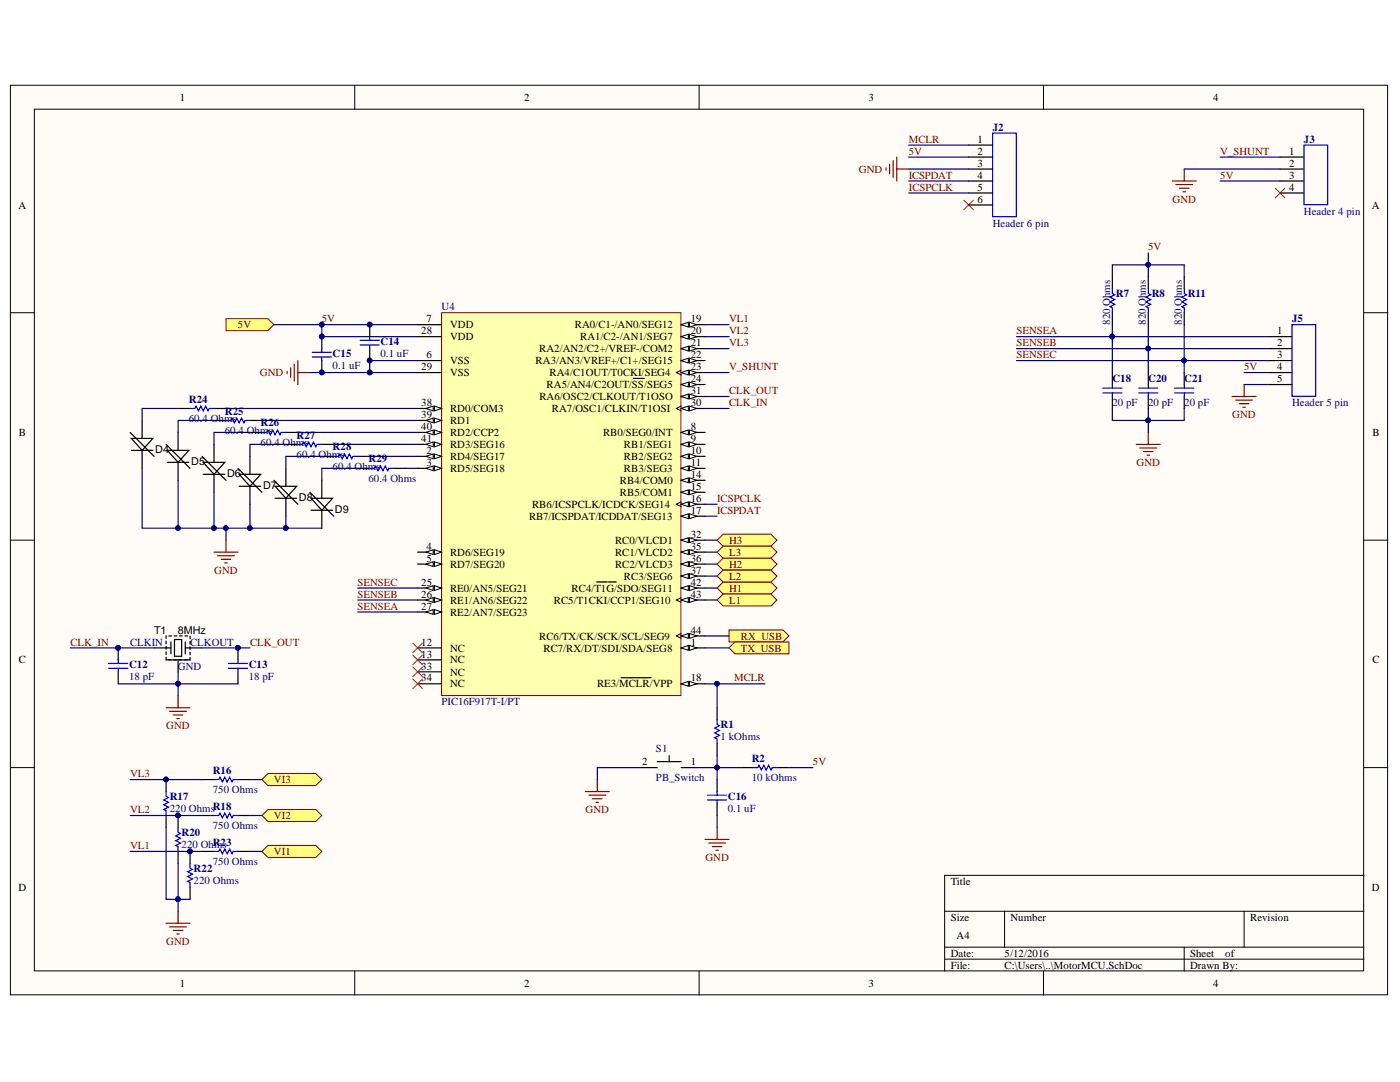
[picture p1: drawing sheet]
<svg xmlns="http://www.w3.org/2000/svg" width="279mm" height="216mm" viewBox="0 0 279 216" stroke-linecap="round" stroke-linejoin="round" font-family="sans-serif">
<defs><g id="words">
<g font-size="2.2">
<text x="35.9" y="20.1">1</text>
<text x="104.6" y="20.1">2</text>
<text x="173.3" y="20.1">3</text>
<text x="242.1" y="20.1">4</text>
<text x="195.1" y="28.5">1</text>
<text x="195.1" y="30.9">2</text>
<text x="195.1" y="33.2">3</text>
<text x="195.1" y="35.7">4</text>
<text x="257.3" y="30.9">1</text>
<text x="257.3" y="33.2">2</text>
<text x="257.3" y="35.7">3</text>
<text x="3.7" y="41.6">A</text>
<text x="195.1" y="38.1">5</text>
<text x="195.1" y="40.4">6</text>
<text x="257.3" y="38.1">4</text>
<text x="273.8" y="41.6">A</text>
<text x="85.1" y="64.3">7</text>
<text x="89.8" y="65.5">VDD</text>
<text x="114.7" y="65.5">RA0/C1-/AN0/SEG12</text>
<text x="137.9" y="64.3">19</text>
<text x="84.1" y="66.7">28</text>
<text x="85.1" y="71.5">6</text>
<text x="89.8" y="67.9">VDD</text>
<text x="107.6" y="70.3">RA2/AN2/C2+/VREF-/COM2</text>
<text x="115.8" y="67.9">RA1/C2-/AN1/SEG7</text>
<text x="137.9" y="66.7">20</text>
<text x="137.9" y="69.1">21</text>
<text x="137.9" y="71.5">22</text>
<text x="254.9" y="66.7">1</text>
<text x="254.9" y="69.1">2</text>
<text x="254.9" y="71.5">3</text>
<text x="84.1" y="73.9">29</text>
<text x="89.8" y="72.7">VSS</text>
<text x="89.8" y="75.1">VSS</text>
<text x="106.9" y="72.7">RA3/AN3/VREF+/C1+/SEG15</text>
<text x="109.1" y="77.4">RA5/AN4/C2OUT/SS/SEG5</text>
<text x="109.7" y="75.1">RA4/C1OUT/T0CKI/SEG4</text>
<text x="137.9" y="73.9">23</text>
<text x="137.9" y="76.3">24</text>
<text x="254.9" y="73.9">4</text>
<text x="254.9" y="76.3">5</text>
<text x="84.1" y="81">38</text>
<text x="84.1" y="83.4">39</text>
<text x="89.8" y="82.2">RD0/COM3</text>
<text x="107.7" y="79.9">RA6/OSC2/CLKOUT/T1OSO</text>
<text x="110.2" y="82.2">RA7/OSC1/CLKIN/T1OSI</text>
<text x="137.9" y="81">30</text>
<text x="137.9" y="78.7">31</text>
<text x="3.8" y="87">B</text>
<text x="84.1" y="85.8">40</text>
<text x="84.1" y="88.2">41</text>
<text x="89.8" y="84.6">RD1</text>
<text x="89.8" y="87">RD2/CCP2</text>
<text x="89.8" y="89.4">RD3/SEG16</text>
<text x="120.3" y="87">RB0/SEG0/INT</text>
<text x="124.5" y="89.4">RB1/SEG1</text>
<text x="137.9" y="85.8">8</text>
<text x="137.9" y="88.2">9</text>
<text x="273.9" y="87">B</text>
<text x="31" y="90.4">D4</text>
<text x="38.2" y="92.7">D5</text>
<text x="45.3" y="95.2">D6</text>
<text x="85.1" y="90.6">2</text>
<text x="85.1" y="93">3</text>
<text x="89.8" y="91.8">RD4/SEG17</text>
<text x="89.8" y="94.2">RD5/SEG18</text>
<text x="124.5" y="91.8">RB2/SEG2</text>
<text x="124.5" y="94.2">RB3/SEG3</text>
<text x="137.9" y="90.6">10</text>
<text x="137.9" y="93">11</text>
<text x="137.9" y="95.4">14</text>
<text x="52.5" y="97.5">D7</text>
<text x="59.7" y="99.9">D8</text>
<text x="106.2" y="101.4">RB6/ICSPCLK/ICDCK/SEG14</text>
<text x="123.7" y="96.5">RB4/COM0</text>
<text x="123.7" y="99">RB5/COM1</text>
<text x="137.9" y="97.8">15</text>
<text x="137.9" y="100.1">16</text>
<text x="66.9" y="102.3">D9</text>
<text x="105.6" y="103.7">RB7/ICSPDAT/ICDDAT/SEG13</text>
<text x="137.9" y="102.5">17</text>
<text x="137.9" y="107.3">32</text>
<text x="85.1" y="109.7">4</text>
<text x="85.1" y="112.1">5</text>
<text x="89.8" y="110.9">RD6/SEG19</text>
<text x="89.8" y="113.3">RD7/SEG20</text>
<text x="122.8" y="108.5">RC0/VLCD1</text>
<text x="122.8" y="110.9">RC1/VLCD2</text>
<text x="122.8" y="113.3">RC2/VLCD3</text>
<text x="137.9" y="109.7">35</text>
<text x="137.9" y="112.1">36</text>
<text x="84.1" y="116.9">25</text>
<text x="84.1" y="119.3">26</text>
<text x="89.8" y="118.1">RE0/AN5/SEG21</text>
<text x="114.1" y="118.1">RC4/T1G/SDO/SEG11</text>
<text x="124.5" y="115.7">RC3/SEG6</text>
<text x="137.9" y="114.5">37</text>
<text x="137.9" y="116.9">42</text>
<text x="137.9" y="119.3">43</text>
<text x="84.1" y="121.6">27</text>
<text x="89.8" y="120.5">RE1/AN6/SEG22</text>
<text x="89.8" y="122.8">RE2/AN7/SEG23</text>
<text x="110.5" y="120.5">RC5/T1CKI/CCP1/SEG10</text>
<text x="30.7" y="126.4">T1</text>
<text x="35.5" y="126.4">8MHz</text>
<text x="84.1" y="128.8">12</text>
<text x="84.1" y="131.2">13</text>
<text x="89.8" y="130">NC</text>
<text x="107.6" y="127.6">RC6/TX/CK/SCK/SCL/SEG9</text>
<text x="108.5" y="130">RC7/RX/DT/SDI/SDA/SEG8</text>
<text x="137.9" y="128.8">1</text>
<text x="137.9" y="126.4">44</text>
<text x="3.8" y="132.4">C</text>
<text x="84.1" y="133.6">33</text>
<text x="84.1" y="136">34</text>
<text x="89.8" y="132.4">NC</text>
<text x="89.8" y="134.8">NC</text>
<text x="89.8" y="137.2">NC</text>
<text x="119.2" y="137.2">RE3/MCLR/VPP</text>
<text x="137.9" y="136">18</text>
<text x="273.9" y="132.4">C</text>
<text x="128.2" y="152.7">2</text>
<text x="137.9" y="152.7">1</text>
<text x="3.7" y="177.8">D</text>
<text x="189.7" y="176.6">Title</text>
<text x="273.8" y="177.8">D</text>
<text x="189.7" y="183.8">Size</text>
<text x="201.7" y="183.8">Number</text>
<text x="249.5" y="183.8">Revision</text>
<text x="189.7" y="190.9">Date:</text>
<text x="190.9" y="187.4">A4</text>
<text x="200.5" y="190.9">5/12/2016</text>
<text x="237.5" y="190.9">Sheet</text>
<text x="244.5" y="190.9">of</text>
<text x="35.9" y="196.9">1</text>
<text x="104.6" y="196.9">2</text>
<text x="173.3" y="196.9">3</text>
<text x="189.7" y="193.3">File:</text>
<text x="200.5" y="193.3">C:\Users\..\MotorMCU.SchDoc</text>
<text x="237.5" y="193.3">Drawn By:</text>
<text x="242.1" y="196.9">4</text>
</g>
<g font-size="2.2" fill="#800000">
<text x="181.4" y="28.5">MCLR</text>
<text x="171.4" y="34.5">GND</text>
<text x="181.4" y="30.9">5V</text>
<text x="181.4" y="35.7">ICSPDAT</text>
<text x="243.5" y="30.9">V_SHUNT</text>
<text x="243.5" y="35.7">5V</text>
<text x="181.4" y="38.1">ICSPCLK</text>
<text x="234" y="40.4">GND</text>
<text x="229.1" y="50">5V</text>
<text x="47.5" y="65.5">5V</text>
<text x="64.2" y="64.3">5V</text>
<text x="145.5" y="64.3">VL1</text>
<text x="145.5" y="66.7">VL2</text>
<text x="145.5" y="69.1">VL3</text>
<text x="202.9" y="66.7">SENSEA</text>
<text x="202.9" y="69.1">SENSEB</text>
<text x="202.9" y="71.5">SENSEC</text>
<text x="51.9" y="75.1">GND</text>
<text x="145.5" y="73.9">V_SHUNT</text>
<text x="248.3" y="73.9">5V</text>
<text x="145.5" y="81">CLK_IN</text>
<text x="145.5" y="78.7">CLK_OUT</text>
<text x="245.9" y="83.4">GND</text>
<text x="226.8" y="93">GND</text>
<text x="143.1" y="100.1">ICSPCLK</text>
<text x="143.1" y="102.5">ICSPDAT</text>
<text x="145.5" y="113.3">H2</text>
<text x="145.5" y="108.5">H3</text>
<text x="145.5" y="110.9">L3</text>
<text x="42.8" y="114.5">GND</text>
<text x="71.4" y="119.3">SENSEB</text>
<text x="71.4" y="116.9">SENSEC</text>
<text x="145.5" y="118.1">H1</text>
<text x="145.5" y="115.7">L2</text>
<text x="71.4" y="121.6">SENSEA</text>
<text x="145.5" y="120.5">L1</text>
<text x="14" y="128.8">CLK_IN</text>
<text x="49.9" y="128.8">CLK_OUT</text>
<text x="147.9" y="127.6">RX_USB</text>
<text x="147.9" y="130">TX_USB</text>
<text x="146.5" y="136">MCLR</text>
<text x="33.2" y="145.5">GND</text>
<text x="26" y="155.1">VL3</text>
<text x="162.3" y="152.7">5V</text>
<text x="54.7" y="156.3">VI3</text>
<text x="26" y="162.3">VL2</text>
<text x="54.7" y="163.4">VI2</text>
<text x="116.9" y="162.3">GND</text>
<text x="26" y="169.4">VL1</text>
<text x="54.7" y="170.6">VI1</text>
<text x="140.8" y="171.8">GND</text>
<text x="33.2" y="188.5">GND</text>
</g>
<g font-size="2.2" fill="#000080">
<text x="198.1" y="26.1">J2</text>
<text x="260.2" y="28.5">J3</text>
<text x="198.1" y="45.2">Header 6 pin</text>
<text x="260.2" y="42.8">Header 4 pin</text>
<text x="222.7" y="59.3">R7</text>
<text x="229.9" y="59.3">R8</text>
<text x="237.1" y="59.3">R11</text>
<text x="88.1" y="61.9">U4</text>
<text x="221.5" y="64.8" transform="rotate(-90 221.5 64.8)">820 Ohms</text>
<text x="228.7" y="64.8" transform="rotate(-90 228.7 64.8)">820 Ohms</text>
<text x="235.9" y="64.8" transform="rotate(-90 235.9 64.8)">820 Ohms</text>
<text x="257.9" y="64.3">J5</text>
<text x="66.4" y="71.2">C15</text>
<text x="75.9" y="68.9">C14</text>
<text x="75.9" y="71.2">0.1 uF</text>
<text x="66.4" y="73.6">0.1 uF</text>
<text x="222" y="76.3">C18</text>
<text x="229.1" y="76.3">C20</text>
<text x="236.3" y="76.3">C21</text>
<text x="37.7" y="80.3">R24</text>
<text x="44.9" y="82.7">R25</text>
<text x="222" y="81">20 pF</text>
<text x="229.1" y="81">20 pF</text>
<text x="236.3" y="81">20 pF</text>
<text x="257.9" y="81">Header 5 pin</text>
<text x="37.7" y="84.2">60.4 Ohms</text>
<text x="44.9" y="86.5">60.4 Ohms</text>
<text x="52" y="85.1">R26</text>
<text x="52" y="88.9">60.4 Ohms</text>
<text x="59.2" y="87.5">R27</text>
<text x="66.4" y="89.9">R28</text>
<text x="59.2" y="91.3">60.4 Ohms</text>
<text x="66.4" y="93.7">60.4 Ohms</text>
<text x="73.5" y="92.3">R29</text>
<text x="73.5" y="96.1">60.4 Ohms</text>
<text x="26" y="128.8">CLKIN</text>
<text x="37.9" y="128.8">CLKOUT</text>
<text x="25.8" y="133.4">C12</text>
<text x="25.8" y="135.8">18 pF</text>
<text x="35.5" y="133.6">GND</text>
<text x="49.6" y="133.4">C13</text>
<text x="49.6" y="135.8">18 pF</text>
<text x="88.1" y="140.7">PIC16F917T-I/PT</text>
<text x="143.8" y="145.3">R1</text>
<text x="143.8" y="147.7">1 kOhms</text>
<text x="42.5" y="154.4">R16</text>
<text x="130.9" y="150.1">S1</text>
<text x="130.9" y="155.8">PB_Switch</text>
<text x="150" y="152">R2</text>
<text x="150" y="155.8">10 kOhms</text>
<text x="33.9" y="159.6">R17</text>
<text x="42.5" y="158.2">750 Ohms</text>
<text x="145.3" y="159.6">C16</text>
<text x="33.9" y="162">220 OhmsR18</text>
<text x="36.2" y="166.8">R20</text>
<text x="42.5" y="165.4">750 Ohms</text>
<text x="145.3" y="162">0.1 uF</text>
<text x="36.2" y="169.2">220 Ohms</text>
<text x="38.6" y="174">R22</text>
<text x="42.5" y="168.7">R23</text>
<text x="42.5" y="172.5">750 Ohms</text>
<text x="38.6" y="176.4">220 Ohms</text>
</g>
</g></defs>
<g fill="#fffcf8" stroke="#000" stroke-width=".2">
<path d="M2.1 17h274.8v181.5h-274.8z"/>
<path d="M6.9 21.8h265.2v171.9h-265.2z"/>
</g>
<g fill="none" stroke="#000" stroke-width=".2">
<path d="M70.8 17v4.8M139.5 17v4.8M208.2 17v4.8M2.1 62.4h4.8M272.2 62.4h4.8M2.1 107.8h4.8M272.2 107.8h4.8M2.1 153.2h4.8M272.2 153.2h4.8M272.2 174.7h-83.7v19.1M70.8 193.8v4.8M139.5 193.8v4.8"/>
<path d="M188.5 181.8h83.7M188.5 189h83.7M188.5 191.4h83.7M200.5 181.8v7.2M208.2 193.8v4.8M236.3 189v4.8M248.3 181.8v7.2"/>
</g>
<path d="M88.1 62.4h47.8v76.4h-47.8z" fill="#ffffb0" stroke="#800000" stroke-width=".2"/>
<path d="M135.9 129.3h4.8" fill="none" stroke="#000" stroke-width=".24"/>
<path d="M135.9 129.3l1.5-.5v1z" fill="#fffcf8"/>
<path d="M135.9 129.3l1.5-.5v1z" fill="none" stroke="#000" stroke-width=".2"/>
<path d="M137.6 128.8l1.4 .5-1.4 .5z" fill="#fffcf8"/>
<path d="M137.6 128.8l1.4 .5-1.4 .5z" fill="none" stroke="#000" stroke-width=".2"/>
<path d="M83.3 91.1h4.8" fill="none" stroke="#000" stroke-width=".24"/>
<path d="M86.7 90.6l1.4 .5-1.4 .4z" fill="#fffcf8"/>
<path d="M86.7 90.6l1.4 .5-1.4 .4z" fill="none" stroke="#000" stroke-width=".2"/>
<path d="M85 91.1l1.5-.5v.9z" fill="#fffcf8"/>
<path d="M85 91.1l1.5-.5v.9z" fill="none" stroke="#000" stroke-width=".2"/>
<path d="M83.3 93.5h4.8" fill="none" stroke="#000" stroke-width=".24"/>
<path d="M86.7 93l1.4 .5-1.4 .4z" fill="#fffcf8"/>
<path d="M86.7 93l1.4 .5-1.4 .4z" fill="none" stroke="#000" stroke-width=".2"/>
<path d="M85 93.5l1.5-.5v.9z" fill="#fffcf8"/>
<path d="M85 93.5l1.5-.5v.9z" fill="none" stroke="#000" stroke-width=".2"/>
<path d="M83.3 110.2h4.8" fill="none" stroke="#000" stroke-width=".24"/>
<path d="M86.7 109.7l1.4 .5-1.4 .4z" fill="#fffcf8"/>
<path d="M86.7 109.7l1.4 .5-1.4 .4z" fill="none" stroke="#000" stroke-width=".2"/>
<path d="M85 110.2l1.5-.5v.9z" fill="#fffcf8"/>
<path d="M85 110.2l1.5-.5v.9z" fill="none" stroke="#000" stroke-width=".2"/>
<path d="M83.3 112.6h4.8" fill="none" stroke="#000" stroke-width=".24"/>
<path d="M86.7 112.1l1.4 .5-1.4 .4z" fill="#fffcf8"/>
<path d="M86.7 112.1l1.4 .5-1.4 .4z" fill="none" stroke="#000" stroke-width=".2"/>
<path d="M85 112.6l1.5-.5v.9z" fill="#fffcf8"/>
<path d="M85 112.6l1.5-.5v.9z" fill="none" stroke="#000" stroke-width=".2"/>
<path d="M83.3 72h4.8M83.3 64.8h4.8M135.9 86.3h4.8" fill="none" stroke="#000" stroke-width=".24"/>
<path d="M135.9 86.3l1.5-.5v1z" fill="#fffcf8"/>
<path d="M135.9 86.3l1.5-.5v1z" fill="none" stroke="#000" stroke-width=".2"/>
<path d="M137.6 85.8l1.4 .5-1.4 .5z" fill="#fffcf8"/>
<path d="M137.6 85.8l1.4 .5-1.4 .5z" fill="none" stroke="#000" stroke-width=".2"/>
<path d="M135.9 88.7h4.8" fill="none" stroke="#000" stroke-width=".24"/>
<path d="M135.9 88.7l1.5-.5v1z" fill="#fffcf8"/>
<path d="M135.9 88.7l1.5-.5v1z" fill="none" stroke="#000" stroke-width=".2"/>
<path d="M137.6 88.2l1.4 .5-1.4 .5z" fill="#fffcf8"/>
<path d="M137.6 88.2l1.4 .5-1.4 .5z" fill="none" stroke="#000" stroke-width=".2"/>
<path d="M135.9 91.1h4.8" fill="none" stroke="#000" stroke-width=".24"/>
<path d="M135.9 91.1l1.5-.5v.9z" fill="#fffcf8"/>
<path d="M135.9 91.1l1.5-.5v.9z" fill="none" stroke="#000" stroke-width=".2"/>
<path d="M137.6 90.6l1.4 .5-1.4 .4z" fill="#fffcf8"/>
<path d="M137.6 90.6l1.4 .5-1.4 .4z" fill="none" stroke="#000" stroke-width=".2"/>
<path d="M135.9 93.5h4.8" fill="none" stroke="#000" stroke-width=".24"/>
<path d="M135.9 93.5l1.5-.5v.9z" fill="#fffcf8"/>
<path d="M135.9 93.5l1.5-.5v.9z" fill="none" stroke="#000" stroke-width=".2"/>
<path d="M137.6 93l1.4 .5-1.4 .4z" fill="#fffcf8"/>
<path d="M137.6 93l1.4 .5-1.4 .4z" fill="none" stroke="#000" stroke-width=".2"/>
<path d="M135.9 95.8h4.8M83.3 129.3h4.8M83.3 131.7h4.8" fill="none" stroke="#000" stroke-width=".24"/>
<path d="M135.9 95.8l1.5-.4v.9z" fill="#fffcf8"/>
<path d="M135.9 95.8l1.5-.4v.9z" fill="none" stroke="#000" stroke-width=".2"/>
<path d="M137.6 95.4l1.4 .4-1.4 .5z" fill="#fffcf8"/>
<path d="M137.6 95.4l1.4 .4-1.4 .5z" fill="none" stroke="#000" stroke-width=".2"/>
<path d="M135.9 98.2h4.8" fill="none" stroke="#000" stroke-width=".24"/>
<path d="M135.9 98.2l1.5-.4v.9z" fill="#fffcf8"/>
<path d="M135.9 98.2l1.5-.4v.9z" fill="none" stroke="#000" stroke-width=".2"/>
<path d="M137.6 97.8l1.4 .4-1.4 .5z" fill="#fffcf8"/>
<path d="M137.6 97.8l1.4 .4-1.4 .5zM135.9 100.1l-.9 .5 .9 .5" fill="none" stroke="#000" stroke-width=".2"/>
<path d="M135.9 100.6h4.8" fill="none" stroke="#000" stroke-width=".24"/>
<path d="M135.9 100.6l1.5-.5v1z" fill="#fffcf8"/>
<path d="M135.9 100.6l1.5-.5v1z" fill="none" stroke="#000" stroke-width=".2"/>
<path d="M137.6 100.1l1.4 .5-1.4 .5z" fill="#fffcf8"/>
<path d="M137.6 100.1l1.4 .5-1.4 .5z" fill="none" stroke="#000" stroke-width=".2"/>
<path d="M135.9 103h4.8" fill="none" stroke="#000" stroke-width=".24"/>
<path d="M135.9 103l1.5-.5v1z" fill="#fffcf8"/>
<path d="M135.9 103l1.5-.5v1z" fill="none" stroke="#000" stroke-width=".2"/>
<path d="M137.6 102.5l1.4 .5-1.4 .5z" fill="#fffcf8"/>
<path d="M137.6 102.5l1.4 .5-1.4 .5z" fill="none" stroke="#000" stroke-width=".2"/>
<path d="M135.9 136.4h4.8" fill="none" stroke="#000" stroke-width=".24"/>
<path d="M135.9 136.4l1.5-.4v.9z" fill="#fffcf8"/>
<path d="M135.9 136.4l1.5-.4v.9z" fill="none" stroke="#000" stroke-width=".2"/>
<path d="M137.6 136l1.4 .4-1.4 .5z" fill="#fffcf8"/>
<path d="M137.6 136l1.4 .4-1.4 .5z" fill="none" stroke="#000" stroke-width=".2"/>
<path d="M135.9 64.8h4.8M124 135.2h3.1M127.2 135.2h1.2M128.5 135.2h1.4" fill="none" stroke="#000" stroke-width=".24"/>
<path d="M135.9 64.8l1.5-.5v1z" fill="#fffcf8"/>
<path d="M135.9 64.8l1.5-.5v1z" fill="none" stroke="#000" stroke-width=".2"/>
<path d="M137.6 64.3l1.4 .5-1.4 .5z" fill="#fffcf8"/>
<path d="M137.6 64.3l1.4 .5-1.4 .5z" fill="none" stroke="#000" stroke-width=".2"/>
<path d="M135.9 67.2h4.8" fill="none" stroke="#000" stroke-width=".24"/>
<path d="M135.9 67.2l1.5-.5v1z" fill="#fffcf8"/>
<path d="M135.9 67.2l1.5-.5v1z" fill="none" stroke="#000" stroke-width=".2"/>
<path d="M137.6 66.7l1.4 .5-1.4 .5z" fill="#fffcf8"/>
<path d="M137.6 66.7l1.4 .5-1.4 .5z" fill="none" stroke="#000" stroke-width=".2"/>
<path d="M135.9 69.6h4.8" fill="none" stroke="#000" stroke-width=".24"/>
<path d="M135.9 69.6l1.5-.5v.9z" fill="#fffcf8"/>
<path d="M135.9 69.6l1.5-.5v.9z" fill="none" stroke="#000" stroke-width=".2"/>
<path d="M137.6 69.1l1.4 .5-1.4 .4z" fill="#fffcf8"/>
<path d="M137.6 69.1l1.4 .5-1.4 .4z" fill="none" stroke="#000" stroke-width=".2"/>
<path d="M135.9 72h4.8" fill="none" stroke="#000" stroke-width=".24"/>
<path d="M135.9 72l1.5-.5v.9z" fill="#fffcf8"/>
<path d="M135.9 72l1.5-.5v.9z" fill="none" stroke="#000" stroke-width=".2"/>
<path d="M137.6 71.5l1.4 .5-1.4 .4z" fill="#fffcf8"/>
<path d="M135.9 73.9l-.9 .4 .9 .5M137.6 71.5l1.4 .5-1.4 .4z" fill="none" stroke="#000" stroke-width=".2"/>
<path d="M135.9 74.3h4.8" fill="none" stroke="#000" stroke-width=".24"/>
<path d="M135.9 74.3l1.5-.4v.9z" fill="#fffcf8"/>
<path d="M135.9 74.3l1.5-.4v.9z" fill="none" stroke="#000" stroke-width=".2"/>
<path d="M137.6 73.9l1.4 .4-1.4 .5z" fill="#fffcf8"/>
<path d="M137.6 73.9l1.4 .4-1.4 .5z" fill="none" stroke="#000" stroke-width=".2"/>
<path d="M135.9 76.7h4.8" fill="none" stroke="#000" stroke-width=".24"/>
<path d="M135.9 76.7l1.5-.4v.9z" fill="#fffcf8"/>
<path d="M135.9 76.7l1.5-.4v.9z" fill="none" stroke="#000" stroke-width=".2"/>
<path d="M137.6 76.3l1.4 .4-1.4 .5z" fill="#fffcf8"/>
<path d="M137.6 76.3l1.4 .4-1.4 .5z" fill="none" stroke="#000" stroke-width=".2"/>
<path d="M126.4 75.5h1M127.5 75.5h1.1M83.3 117.3h4.8" fill="none" stroke="#000" stroke-width=".24"/>
<path d="M86.7 116.9l1.4 .4-1.4 .5z" fill="#fffcf8"/>
<path d="M86.7 116.9l1.4 .4-1.4 .5z" fill="none" stroke="#000" stroke-width=".2"/>
<path d="M85 117.3l1.5-.4v.9z" fill="#fffcf8"/>
<path d="M85 117.3l1.5-.4v.9z" fill="none" stroke="#000" stroke-width=".2"/>
<path d="M83.3 119.7h4.8" fill="none" stroke="#000" stroke-width=".24"/>
<path d="M86.7 119.2l1.4 .5-1.4 .5z" fill="#fffcf8"/>
<path d="M86.7 119.2l1.4 .5-1.4 .5z" fill="none" stroke="#000" stroke-width=".2"/>
<path d="M85 119.7l1.5-.5v1z" fill="#fffcf8"/>
<path d="M85 119.7l1.5-.5v1z" fill="none" stroke="#000" stroke-width=".2"/>
<path d="M83.3 122.1h4.8" fill="none" stroke="#000" stroke-width=".24"/>
<path d="M86.7 121.6l1.4 .5-1.4 .5z" fill="#fffcf8"/>
<path d="M86.7 121.6l1.4 .5-1.4 .5z" fill="none" stroke="#000" stroke-width=".2"/>
<path d="M85 122.1l1.5-.5v1z" fill="#fffcf8"/>
<path d="M135.9 81l-.9 .5 .9 .5M85 122.1l1.5-.5v1z" fill="none" stroke="#000" stroke-width=".2"/>
<path d="M83.3 67.2h4.8M83.3 74.3h4.8M135.9 81.5h4.8" fill="none" stroke="#000" stroke-width=".24"/>
<path d="M135.9 81.5l1.5-.5v1z" fill="#fffcf8"/>
<path d="M135.9 81.5l1.5-.5v1z" fill="none" stroke="#000" stroke-width=".2"/>
<path d="M137.6 81l1.4 .5-1.4 .5z" fill="#fffcf8"/>
<path d="M137.6 81l1.4 .5-1.4 .5z" fill="none" stroke="#000" stroke-width=".2"/>
<path d="M135.9 79.1h4.8" fill="none" stroke="#000" stroke-width=".24"/>
<path d="M135.9 79.1l1.5-.5v1z" fill="#fffcf8"/>
<path d="M135.9 79.1l1.5-.5v1z" fill="none" stroke="#000" stroke-width=".2"/>
<path d="M137.6 78.6l1.4 .5-1.4 .5z" fill="#fffcf8"/>
<path d="M137.6 78.6l1.4 .5-1.4 .5z" fill="none" stroke="#000" stroke-width=".2"/>
<path d="M135.9 107.8h4.8" fill="none" stroke="#000" stroke-width=".24"/>
<path d="M135.9 107.8l1.5-.5v1z" fill="#fffcf8"/>
<path d="M135.9 107.8l1.5-.5v1z" fill="none" stroke="#000" stroke-width=".2"/>
<path d="M137.6 107.3l1.4 .5-1.4 .5z" fill="#fffcf8"/>
<path d="M137.6 107.3l1.4 .5-1.4 .5z" fill="none" stroke="#000" stroke-width=".2"/>
<path d="M135.9 110.2h4.8M83.3 134.1h4.8M83.3 136.4h4.8" fill="none" stroke="#000" stroke-width=".24"/>
<path d="M135.9 110.2l1.5-.5v.9z" fill="#fffcf8"/>
<path d="M135.9 110.2l1.5-.5v.9z" fill="none" stroke="#000" stroke-width=".2"/>
<path d="M137.6 109.7l1.4 .5-1.4 .4z" fill="#fffcf8"/>
<path d="M137.6 109.7l1.4 .5-1.4 .4z" fill="none" stroke="#000" stroke-width=".2"/>
<path d="M135.9 112.6h4.8" fill="none" stroke="#000" stroke-width=".24"/>
<path d="M135.9 112.6l1.5-.5v.9z" fill="#fffcf8"/>
<path d="M135.9 112.6l1.5-.5v.9z" fill="none" stroke="#000" stroke-width=".2"/>
<path d="M137.6 112.1l1.4 .5-1.4 .4z" fill="#fffcf8"/>
<path d="M137.6 112.1l1.4 .5-1.4 .4z" fill="none" stroke="#000" stroke-width=".2"/>
<path d="M135.9 114.9h4.8" fill="none" stroke="#000" stroke-width=".24"/>
<path d="M135.9 114.9l1.5-.4v.9z" fill="#fffcf8"/>
<path d="M135.9 114.9l1.5-.4v.9z" fill="none" stroke="#000" stroke-width=".2"/>
<path d="M137.6 114.5l1.4 .4-1.4 .5z" fill="#fffcf8"/>
<path d="M137.6 114.5l1.4 .4-1.4 .5z" fill="none" stroke="#000" stroke-width=".2"/>
<path d="M83.3 81.5h4.8" fill="none" stroke="#000" stroke-width=".24"/>
<path d="M86.7 81l1.4 .5-1.4 .5z" fill="#fffcf8"/>
<path d="M86.7 81l1.4 .5-1.4 .5z" fill="none" stroke="#000" stroke-width=".2"/>
<path d="M85 81.5l1.5-.5v1z" fill="#fffcf8"/>
<path d="M85 81.5l1.5-.5v1z" fill="none" stroke="#000" stroke-width=".2"/>
<path d="M83.3 83.9h4.8" fill="none" stroke="#000" stroke-width=".24"/>
<path d="M86.7 83.4l1.4 .5-1.4 .5z" fill="#fffcf8"/>
<path d="M86.7 83.4l1.4 .5-1.4 .5z" fill="none" stroke="#000" stroke-width=".2"/>
<path d="M85 83.9l1.5-.5v1z" fill="#fffcf8"/>
<path d="M85 83.9l1.5-.5v1z" fill="none" stroke="#000" stroke-width=".2"/>
<path d="M83.3 86.3h4.8" fill="none" stroke="#000" stroke-width=".24"/>
<path d="M86.7 85.8l1.4 .5-1.4 .5z" fill="#fffcf8"/>
<path d="M86.7 85.8l1.4 .5-1.4 .5z" fill="none" stroke="#000" stroke-width=".2"/>
<path d="M85 86.3l1.5-.5v1z" fill="#fffcf8"/>
<path d="M85 86.3l1.5-.5v1z" fill="none" stroke="#000" stroke-width=".2"/>
<path d="M83.3 88.7h4.8" fill="none" stroke="#000" stroke-width=".24"/>
<path d="M86.7 88.2l1.4 .5-1.4 .5z" fill="#fffcf8"/>
<path d="M86.7 88.2l1.4 .5-1.4 .5z" fill="none" stroke="#000" stroke-width=".2"/>
<path d="M85 88.7l1.5-.5v1z" fill="#fffcf8"/>
<path d="M85 88.7l1.5-.5v1z" fill="none" stroke="#000" stroke-width=".2"/>
<path d="M135.9 117.3h4.8" fill="none" stroke="#000" stroke-width=".24"/>
<path d="M135.9 117.3l1.5-.4v.9z" fill="#fffcf8"/>
<path d="M135.9 117.3l1.5-.4v.9z" fill="none" stroke="#000" stroke-width=".2"/>
<path d="M137.6 116.9l1.4 .4-1.4 .5z" fill="#fffcf8"/>
<path d="M135.9 119.2l-.9 .5 .9 .5M137.6 116.9l1.4 .4-1.4 .5z" fill="none" stroke="#000" stroke-width=".2"/>
<path d="M119.1 116.1h1.2M120.4 116.1h.8M121.4 116.1h1.6M135.9 119.7h4.8" fill="none" stroke="#000" stroke-width=".24"/>
<path d="M135.9 119.7l1.5-.5v1z" fill="#fffcf8"/>
<path d="M135.9 119.7l1.5-.5v1z" fill="none" stroke="#000" stroke-width=".2"/>
<path d="M137.6 119.2l1.4 .5-1.4 .5z" fill="#fffcf8"/>
<path d="M137.6 119.2l1.4 .5-1.4 .5zM135.9 126.4l-.9 .5 .9 .5" fill="none" stroke="#000" stroke-width=".2"/>
<path d="M135.9 126.9h4.8" fill="none" stroke="#000" stroke-width=".24"/>
<path d="M135.9 126.9l1.5-.5v1z" fill="#fffcf8"/>
<path d="M135.9 126.9l1.5-.5v1z" fill="none" stroke="#000" stroke-width=".2"/>
<path d="M137.6 126.4l1.4 .5-1.4 .5z" fill="#fffcf8"/>
<path d="M137.6 126.4l1.4 .5-1.4 .5z" fill="none" stroke="#000" stroke-width=".2"/>
<circle cx="64.2" cy="64.8" r=".45" fill="#000080" stroke="#000080" stroke-width=".2"/>
<g fill="#ffff80" stroke="#800000" stroke-width=".2">
<path d="M143.1 117.3l1.2-1.2h9.6l1.2 1.2-1.2 1.2h-9.6z" fill-rule="evenodd"/>
<path d="M143.1 119.7l1.2-1.2h9.6l1.2 1.2-1.2 1.2h-9.6z" fill-rule="evenodd"/>
<path d="M143.1 112.6l1.2-1.2h9.6l1.2 1.2-1.2 1.2h-9.6z" fill-rule="evenodd"/>
<path d="M143.1 114.9l1.2-1.1h9.6l1.2 1.1-1.2 1.2h-9.6z" fill-rule="evenodd"/>
<path d="M143.1 107.8l1.2-1.2h9.6l1.2 1.2-1.2 1.2h-9.6z" fill-rule="evenodd"/>
<path d="M143.1 110.2l1.2-1.2h9.6l1.2 1.2-1.2 1.2h-9.6z" fill-rule="evenodd"/>
</g>
<path d="M116.8 157.9h4.8M117.5 158.7h3.4M118.2 159.4h2M119.2 155.6v2.3M119 160.1h.4" fill="none" stroke="#800000" stroke-width=".24"/>
<path d="M128.8 153.2h2.4M131.2 152h4.7M133.5 150.8v1.2M135.9 153.2h2.4" fill="none" stroke="#000" stroke-width=".24"/>
<g fill="#ffff80" stroke="#800000" stroke-width=".2">
<path d="M52.3 169.9l1.2-1.2h9.5l1.2 1.2-1.2 1.2h-9.5z" fill-rule="evenodd"/>
<path d="M52.3 162.7l1.2-1.2h9.5l1.2 1.2-1.2 1.2h-9.5z" fill-rule="evenodd"/>
<path d="M52.3 155.6l1.2-1.2h9.5l1.2 1.2-1.2 1.2h-9.5z" fill-rule="evenodd"/>
</g>
<g fill="none" stroke="#800000" stroke-width=".24">
<path d="M176.8 33.5v.5M177.5 32.8v1.9M178.2 32.1v3.3M179 31.3v4.8M179 33.7h2.4M233.9 36.1h4.8M234.7 36.8h3.3M235.4 37.6h1.9M236.1 38.3h.5M236.3 33.7v2.4M57.3 74.1v.5M58 73.4v1.9"/>
<path d="M58.7 72.7v3.3M59.4 72v4.7M59.4 74.3h2.4M245.9 79.1h4.8M246.6 79.8h3.4M248.3 76.7v2.4M226.8 88.7h4.8M227.5 89.4h3.3M228.2 90.1h1.9M228.9 90.8h.5M229.2 86.3v2.4M247.3 80.6h1.9"/>
<path d="M248.1 81.3h.4M42.7 110.2h4.8M43.4 110.9h3.4M44.1 111.6h2M44.9 112.3h.4M45.1 107.8v2.4M35.5 138.8v2.4M33.1 141.2h4.8M33.9 141.9h3.3M34.6 142.7h1.9M35.3 143.4h.5M140.7 167.5h4.8"/>
<path d="M141.4 168.2h3.4M142.2 168.9h1.9M142.9 169.7h.4M143.1 165.1v2.4M33.1 184.2h4.8M33.9 184.9h3.3M34.6 185.7h1.9M35.3 186.4h.5M35.5 181.8v2.4"/>
</g>
<path d="M192.4 39.9l1.9 2M194.3 39.9l-1.9 2M254.5 37.6l1.9 1.9M256.4 37.6l-1.9 1.9M82.4 128.3l1.9 1.9M82.4 130.7l1.9 1.9M82.4 133.1l1.9 1.9M82.4 135.5l1.9 1.9M84.3 128.3l-1.9 1.9M84.3 130.7l-1.9 1.9M84.3 133.1l-1.9 1.9M84.3 135.5l-1.9 1.9" fill="none" stroke="#f00" stroke-width=".2"/>
<g fill="none" stroke="#000" stroke-width=".24">
<path d="M193.3 29h4.8M193.3 31.3h4.8M193.3 33.7h4.8M193.3 36.1h4.8M193.3 38.5h4.8M193.3 40.9h4.8M222 55.2v2.4M229.2 55.2v2.4M236.3 55.2v2.4M222 62.4v2.4M222 74.3v2.4M222 79.1v2.4"/>
<path d="M229.2 62.4v2.4M229.2 74.3v2.4M229.2 79.1v2.4M236.3 62.4v2.4M236.3 74.3v2.4M236.3 79.1v2.4M26 86.3l4.8 4.8M26.2 87.5h4.3l-2.1 2.4zM26.2 89.9h4.3M28.4 83.9v3.6M28.4 89.9v3.6M33.1 88.7l4.8 4.8"/>
<path d="M33.4 89.9h4.3l-2.2 2.4zM33.4 92.3h4.3M35.5 86.3v3.6M35.5 92.3v3.5M35.5 81.5h2.4M40.3 91.1l4.8 4.7M40.6 92.3h4.3l-2.2 2.3zM40.6 94.6h4.3M42.7 88.7v3.6M42.7 94.6v3.6M42.7 81.5h2.4M42.7 83.9h2.4"/>
<path d="M47.5 93.5l4.8 4.7M47.7 94.6h4.3l-2.1 2.4zM47.7 97h4.3M49.9 91.1v3.5M49.9 97v3.6M49.9 83.9h2.4M49.9 86.3h2.4M54.7 95.8l4.7 4.8M54.9 97h4.3l-2.1 2.4zM54.9 99.4h4.3M57.1 93.5v3.5M57.1 99.4v3.6"/>
<path d="M57.1 86.3h2.3M57.1 88.7h2.3M61.8 98.2l4.8 4.8M62.1 99.4h4.3l-2.2 2.4zM64.2 95.8v3.6M64.2 88.7h2.4M64.2 91.1h2.4M71.4 91.1h2.4M71.4 93.5h2.4M78.6 93.5h2.4M62.1 101.8h4.3M64.2 101.8v3.6"/>
<path d="M23.6 129.3v2.4M23.6 134.1v2.3M30.8 129.3h3.3M33.1 131.7h4.8M34.1 128.1v2.4M34.8 127.6h1.5v3.4h-1.5zM35.5 131.7v2.4M37 129.3h3.3M37 128.1v2.4M47.5 129.3v2.4M47.5 134.1v2.3M33.1 155.6v2.3"/>
<path d="M40.3 155.6h2.4M47.5 155.6h2.4M143.1 141.2v2.4M143.1 148.4v2.4M143.1 155.6v2.3M147.9 153.2h2.4M155.1 153.2h2.4M33.1 162.7v2.4M35.5 162.7v2.4M35.5 169.9v2.4M37.9 169.9v2.4M37.9 177.1v2.3"/>
<path d="M40.3 162.7h2.4M40.3 169.9h2.4M47.5 162.7h2.4M47.5 169.9h2.4M143.1 160.3v2.4"/>
</g>
<g fill="none" stroke="#00f" stroke-width=".24">
<path d="M198.1 26.6h4.7v16.6h-4.7zM222 57.6v1l.5 .2-1 .5 1 .5-1 .4 1 .5-1 .5 .5 .2v1M229.2 57.6v1l.4 .2-.9 .5 .9 .5-.9 .4 .9 .5-.9 .5 .5 .2v1M236.3 57.6v1l.5 .2-.9 .5 .9 .5-.9 .4 .9 .5-.9 .5 .4 .2v1M220.1 78.4h3.8M220.1 77.4h3.8M222 76.7v.7M222 78.4v.7M227.3 78.4h3.8M227.3 77.4h3.8M229.2 76.7v.7M229.2 78.4v.7"/>
<path d="M234.4 78.4h3.8M234.4 77.4h3.8M236.3 76.7v.7M236.3 78.4v.7M37.9 81.5h1l.2-.5 .5 1 .5-1 .5 1 .4-1 .5 1 .3-.5h.9M45.1 83.9h1l.2-.5 .5 1 .5-1 .4 1 .5-1 .5 1 .2-.5h1M52.3 86.3h.9l.3-.5 .4 1 .5-1 .5 1 .5-1 .5 1 .2-.5h1M59.4 88.7h1l.2-.5 .5 1 .5-1 .5 1 .5-1 .4 1 .3-.5h.9M66.6 91.1h1l.2-.5 .5 .9 .5-.9 .4 .9 .5-.9 .5 .9 .2-.4h1M73.8 93.5h.9l.3-.5 .5 .9 .4-.9 .5 .9 .5-.9 .5 .9 .2-.4h1M21.7 133.3h3.8M21.7 132.4h3.8"/>
<path d="M23.6 131.7v.7M23.6 133.3v.8M45.6 133.3h3.8M45.6 132.4h3.8M47.5 131.7v.7M47.5 133.3v.8M33.1 157.9v1l.5 .2-.9 .5 .9 .5-.9 .5 .9 .5-.9 .4 .4 .3v.9M42.7 155.6h1l.2-.5 .5 .9 .5-.9 .4 .9 .5-.9 .5 .9 .2-.4h1M141.2 158.7h3.8M141.2 159.6h3.8M143.1 143.6v1l.5 .2-1 .5 1 .5-1 .4 1 .5-1 .5 .5 .2v1M143.1 157.9v.8"/>
<path d="M143.1 159.6v.7M150.3 153.2h.9l.3-.5 .5 .9 .4-.9 .5 .9 .5-.9 .5 .9 .2-.4h1M35.5 165.1v1l.5 .2-.9 .5 .9 .5-.9 .4 .9 .5-.9 .5 .4 .2v1M37.9 172.3v.9l.5 .3-.9 .5 .9 .4-.9 .5 .9 .5-.9 .5 .4 .2v1M42.7 162.7h1l.2-.5 .5 1 .5-1 .4 1 .5-1 .5 1 .2-.5h1M42.7 169.9h1l.2-.5 .5 1 .5-1 .4 1 .5-1 .5 1 .2-.5h1"/>
</g>
<path d="M33.1 131.7v-4.8h4.8v4.8h-4.8" fill="none" stroke="#000" stroke-width=".24" stroke-dasharray=".5 .5"/>
<g fill="#000080" stroke="#000080" stroke-width=".2">
<circle cx="23.6" cy="129.3" r=".45"/>
<circle cx="47.5" cy="129.3" r=".45"/>
<circle cx="37.9" cy="169.9" r=".45"/>
<circle cx="35.5" cy="162.7" r=".45"/>
<circle cx="33.1" cy="155.5" r=".45"/>
</g>
<g fill="#ffff80" stroke="#800000" stroke-width=".2">
<path d="M145.5 125.7h10.8l1.2 1.2-1.2 1.2h-10.8z" fill-rule="evenodd"/>
<path d="M145.5 129.3l1.2-1.2h10.8v2.4h-10.8z" fill-rule="evenodd"/>
</g>
<g fill="none" stroke="#000" stroke-width=".24">
<path d="M255.5 31.3h4.7M255.5 33.7h4.7M255.5 36.1h4.7M255.5 38.5h4.7M64.2 67.2v2.4M64.2 72v2.3M73.8 64.8v2.4M73.8 69.6v2.4M253.1 67.2h4.8M253.1 69.6h4.8M253.1 72h4.8M253.1 74.3h4.8"/>
<path d="M253.1 76.7h4.8"/>
</g>
<g fill="#000080" stroke="#000080" stroke-width=".2">
<circle cx="73.8" cy="64.8" r=".45"/>
<circle cx="73.8" cy="71.9" r=".45"/>
<circle cx="64.2" cy="67.2" r=".45"/>
<circle cx="64.2" cy="74.3" r=".45"/>
<circle cx="35.5" cy="179.4" r=".45"/>
<circle cx="45.1" cy="105.4" r=".45"/>
<circle cx="57" cy="105.4" r=".45"/>
<circle cx="35.5" cy="105.4" r=".45"/>
<circle cx="42.7" cy="105.4" r=".45"/>
<circle cx="49.9" cy="105.4" r=".45"/>
<circle cx="73.8" cy="74.3" r=".45"/>
<circle cx="143.1" cy="136.4" r=".45"/>
<circle cx="143.1" cy="153.1" r=".45"/>
<circle cx="35.5" cy="136.4" r=".45"/>
<circle cx="23.6" cy="129.3" r=".45"/>
<circle cx="47.5" cy="129.3" r=".45"/>
<circle cx="33.1" cy="155.5" r=".45"/>
<circle cx="35.5" cy="162.7" r=".45"/>
<circle cx="37.9" cy="169.9" r=".45"/>
<circle cx="222" cy="67.2" r=".45"/>
<circle cx="236.3" cy="71.9" r=".45"/>
<circle cx="229.1" cy="69.5" r=".45"/>
<circle cx="229.1" cy="83.9" r=".45"/>
<circle cx="229.1" cy="52.8" r=".45"/>
</g>
<path d="M260.2 29h4.8v11.9h-4.8zM62.3 71.2h3.8M62.3 70.3h3.8M64.2 69.6v.7M64.2 71.2v.8M71.9 68.8h3.8M71.9 67.9h3.8M73.8 67.2v.7M73.8 68.8v.8M257.9 64.8h4.7v14.3h-4.7z" fill="none" stroke="#00f" stroke-width=".24"/>
<g fill="none" stroke="#000080" stroke-width=".24">
<path d="M181.4 31.3h11.9M181.4 33.7h11.9M181.4 36.1h11.9M181.4 29h11.9M181.4 38.5h11.9M236.3 33.7h19.2M243.5 31.3h12M243.5 36.1h12M222 55.2v-2.4h7.2v2.4M229.2 50.5v2.3h7.1v2.4M61.8 74.3h12M73.8 74.3h9.5"/>
<path d="M83.3 72h-9.5v2.3M140.7 74.3h4.8M140.7 64.8h4.8M140.7 67.2h4.8M140.7 69.6h4.8M140.7 79.1h4.8M222 64.8v9.5M229.2 64.8v4.8h-26.3M236.3 64.8v9.5M248.3 74.3h4.8M248.3 76.7h4.8M253.1 69.6h-23.9v4.7"/>
<path d="M28.4 93.5v11.9h7.1v-9.6M35.5 81.5h-7.1v2.4M42.7 83.9h-7.2v2.4M45.1 81.5h38.2M49.9 86.3h-7.2v2.4M52.3 83.9h31M57.1 88.7h-7.2v2.4M59.4 86.3h23.9M64.2 91.1h-7.1v2.4M66.6 88.7h16.7M71.4 93.5h-7.2v2.3M73.8 91.1h9.5"/>
<path d="M81 93.5h2.3M140.7 81.5h4.8M229.2 81.5v4.8M35.5 105.4h7.2M45.1 105.4v2.4M49.9 105.4h7.2M57.1 103v2.4h7.1M71.4 117.3h11.9M71.4 119.7h11.9M140.7 112.6h2.4M140.7 114.9h2.4M140.7 117.3h2.4"/>
<path d="M140.7 119.7h2.4M140.7 100.6h2.4M140.7 103h2.4M140.7 107.8h2.4M140.7 110.2h2.4M14 129.3h16.8M35.5 134.1v4.7M40.3 129.3h9.6M71.4 122.1h11.9M140.7 126.9h4.8M140.7 129.3h4.8M140.7 136.4h2.4"/>
<path d="M152.7 136.4h-9.6v4.8M26 155.6h14.3M49.9 155.6h2.4M128.8 153.2h-9.6v2.4M138.3 153.2h9.6M157.5 153.2h4.7M26 162.7h14.3M26 169.9h14.3M33.1 165.1v14.3h2.4v2.4M35.5 172.3v7.1h2.4M49.9 162.7h2.4M49.9 169.9h2.4"/>
<path d="M143.1 162.7v2.4"/>
</g>
<path d="M45.1 63.6h8.4l1.2 1.2-1.2 1.2h-8.4z" fill-rule="evenodd" fill="#ffff80" stroke="#800000" stroke-width=".2"/>
<path d="M54.7 64.8h9.5M83.3 64.8h-19.1v2.4h19.1M202.9 72h50.2M202.9 67.2h50.2M42.7 98.2v7.2h7.2v-4.8M222 81.5v2.4h14.3v-2.4M23.6 136.4h23.9M143.1 150.8v4.8" fill="none" stroke="#000080" stroke-width=".24"/>
<g fill="#000080" stroke="#000080" stroke-width=".2">
<circle cx="64.2" cy="67.2" r=".45"/>
<circle cx="64.2" cy="64.8" r=".45"/>
<circle cx="73.8" cy="64.8" r=".45"/>
<circle cx="35.5" cy="136.4" r=".45"/>
<circle cx="49.9" cy="105.4" r=".45"/>
<circle cx="45.1" cy="105.4" r=".45"/>
<circle cx="42.7" cy="105.4" r=".45"/>
<circle cx="236.3" cy="71.9" r=".45"/>
<circle cx="222" cy="67.2" r=".45"/>
<circle cx="229.1" cy="83.9" r=".45"/>
<circle cx="143.1" cy="153.1" r=".45"/>
</g>
<use href="#words"/>
</svg>
